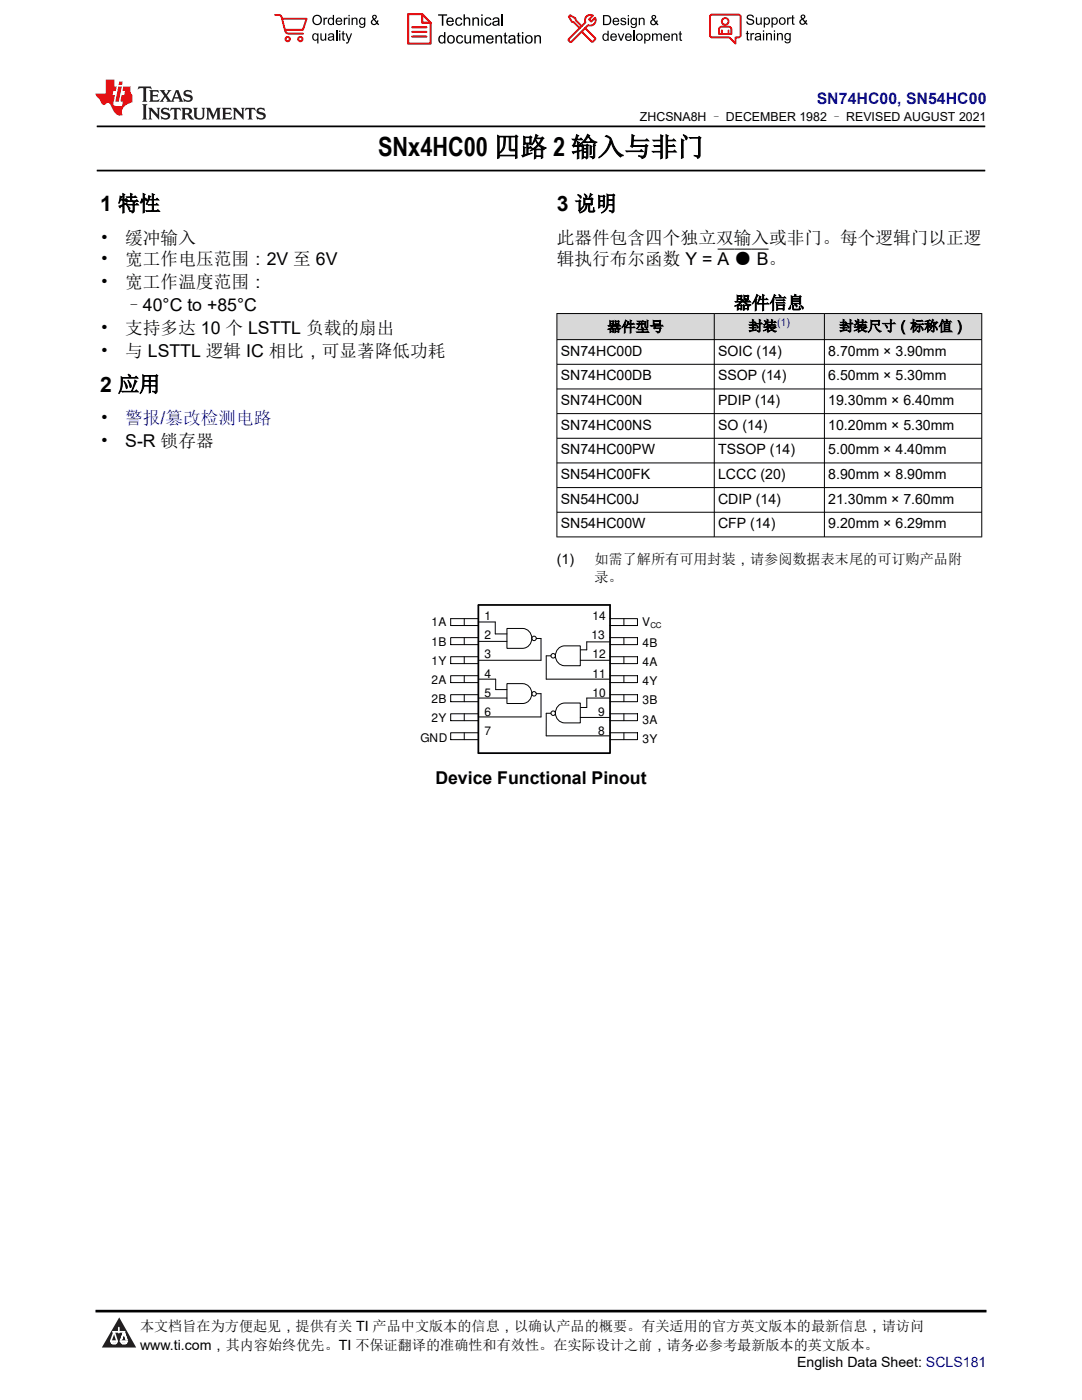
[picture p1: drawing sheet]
<svg xmlns="http://www.w3.org/2000/svg" width="216mm" height="279mm" viewBox="0 0 216 279" stroke-linecap="round" stroke-linejoin="round" font-family="sans-serif">
<defs><g id="words">
<text font-size="5.3" x="75.4" y="31.2">SNx4HC00 四路 2 输入与非门</text>
<g font-size="4.2">
<text x="20" y="42.1">1 特性</text>
<text x="111.1" y="42.1">3 说明</text>
<text x="20" y="78.2">2 应用</text>
</g>
<g font-size="3.5">
<text x="20" y="48.6">•</text>
<text x="20" y="52.8">•</text>
<text x="25" y="48.6">缓冲输入</text>
<text x="25" y="52.8">宽工作电压范围：2V 至 6V</text>
<text x="111.1" y="48.6">此器件包含四个独立双输入或非门。每个逻辑门以正逻</text>
<text x="111.1" y="52.8">辑执行布尔函数 Y = A ● B。</text>
<text x="20" y="57.4">•</text>
<text x="25" y="57.4">宽工作温度范围：</text>
<text x="25" y="62">–40°C to +85°C</text>
<text x="146.5" y="61.7">器件信息</text>
<text x="20" y="66.6">•</text>
<text x="20" y="71.2">•</text>
<text x="25" y="66.6">支持多达 10 个 LSTTL 负载的扇出</text>
<text x="25" y="71.2">与 LSTTL 逻辑 IC 相比，可显著降低功耗</text>
<text x="20" y="84.7">•</text>
<text x="20" y="89.3">•</text>
<text x="25" y="89.3">S-R 锁存器</text>
<text x="86.9" y="156.5">Device Functional Pinout</text>
</g>
<text font-size="3.5" fill="#00f" x="25" y="84.7">警报/篡改检测电路</text>
<text font-size="3.2" fill="#00f" x="163" y="20.8">SN74HC00, SN54HC00</text>
<g font-size="2.8">
<text x="111.9" y="71">SN74HC00D</text>
<text x="121.2" y="66.2">器件型号</text>
<text x="143.3" y="71">SOIC (14)</text>
<text x="149.4" y="66.1">封装</text>
<text x="165.3" y="71">8.70mm × 3.90mm</text>
<text x="167.5" y="66.1">封装尺寸（标称值）</text>
<text x="111.9" y="75.9">SN74HC00DB</text>
<text x="143.3" y="75.9">SSOP (14)</text>
<text x="165.3" y="75.9">6.50mm × 5.30mm</text>
<text x="111.9" y="80.8">SN74HC00N</text>
<text x="143.3" y="80.8">PDIP (14)</text>
<text x="165.3" y="80.8">19.30mm × 6.40mm</text>
<text x="111.9" y="85.7">SN74HC00NS</text>
<text x="143.3" y="85.7">SO (14)</text>
<text x="165.3" y="85.7">10.20mm × 5.30mm</text>
<text x="111.9" y="90.7">SN74HC00PW</text>
<text x="111.9" y="95.6">SN54HC00FK</text>
<text x="143.3" y="90.7">TSSOP (14)</text>
<text x="143.3" y="95.6">LCCC (20)</text>
<text x="165.3" y="90.7">5.00mm × 4.40mm</text>
<text x="165.3" y="95.6">8.90mm × 8.90mm</text>
<text x="111.9" y="100.5">SN54HC00J</text>
<text x="143.3" y="100.5">CDIP (14)</text>
<text x="165.3" y="100.5">21.30mm × 7.60mm</text>
<text x="111.9" y="105.4">SN54HC00W</text>
<text x="143.3" y="105.4">CFP (14)</text>
<text x="165.3" y="105.4">9.20mm × 6.29mm</text>
<text x="111.1" y="112.5">(1)</text>
<text x="118.6" y="112.5">如需了解所有可用封装，请参阅数据表末尾的可订购产品附</text>
<text x="118.6" y="116.2">录。</text>
<text x="27.9" y="265.7">本文档旨在为方便起见，提供有关 TI 产品中文版本的信息，以确认产品的概要。有关适用的官方英文版本的最新信息，请访问</text>
<text x="27.9" y="269.4">www.ti.com，其内容始终优先。TI 不保证翻译的准确性和有效性。在实际设计之前，请务必参考最新版本的英文版本。</text>
<text x="159" y="272.8">English Data Sheet: SCLS181</text>
</g>
<text font-size="2.5" x="127.7" y="24.2">ZHCSNA8H – DECEMBER 1982 – REVISED AUGUST 2021</text>
<g font-size="2.4">
<text x="86.1" y="125">1A</text>
<text x="96.7" y="123.7">1</text>
<text x="118.2" y="123.7">14</text>
<text x="128.2" y="125">V</text>
<text x="86.1" y="128.8">1B</text>
<text x="96.7" y="127.6">2</text>
<text x="96.7" y="131.4">3</text>
<text x="118" y="127.6">13</text>
<text x="118.2" y="131.4">12</text>
<text x="128.2" y="129.1">4B</text>
<text x="86.1" y="132.7">1Y</text>
<text x="86.1" y="136.5">2A</text>
<text x="96.7" y="135.2">4</text>
<text x="118.2" y="135.2">11</text>
<text x="128.2" y="132.9">4A</text>
<text x="128.2" y="136.8">4Y</text>
<text x="86.1" y="140.3">2B</text>
<text x="96.7" y="139.1">5</text>
<text x="96.7" y="142.9">6</text>
<text x="118.2" y="139.1">10</text>
<text x="119.3" y="142.9">9</text>
<text x="128.2" y="140.6">3B</text>
<text x="83.9" y="148">GND</text>
<text x="86.1" y="144.2">2Y</text>
<text x="96.7" y="146.8">7</text>
<text x="119.3" y="146.8">8</text>
<text x="128.2" y="144.4">3A</text>
<text x="128.2" y="148.3">3Y</text>
</g>
<text font-size="2.1" fill="#00f" x="155" y="65.1">(1)</text>
<text font-size="1.6" x="129.8" y="125.3">CC</text>
</g></defs>
<path d="M19.3 25.2h177.3M19.3 34h177.3" fill="none" stroke="#000" stroke-width=".35"/>
<path d="M143.2 49.7h10.2" fill="none" stroke="#000" stroke-width=".2"/>
<g fill="#d8d8d8">
<path d="M111.1 62.6h84.8v5.2h-84.8z" fill-rule="evenodd"/>
<path d="M111.2 62.6h31.3v5.1h-31.3z" fill-rule="evenodd"/>
<path d="M142.6 62.6h21.8v5.1h-21.8z" fill-rule="evenodd"/>
<path d="M164.6 62.6h31.2v5.1h-31.2z" fill-rule="evenodd"/>
</g>
<g fill="none" stroke="#000" stroke-width=".2">
<path d="M111.1 62.6h84.9M111.1 67.8h84.9M111.1 72.7h84.9M111.1 77.6h84.9M111.1 62.5v44.7M142.5 62.5v44.7M164.5 62.5v44.7M195.9 62.5v44.7M111.1 82.5h84.9M111.1 87.5h84.9M111.1 92.4h84.9M111.1 97.3h84.9"/>
<path d="M111.1 102.2h84.9M111.1 107.2h84.9M92.6 123.5v1.3M92.6 127.3v1.4M92.6 131.1v1.3M92.6 134.9v1.3M92.6 138.6v1.4M95.5 138.6h-5.6v1.4h5.6M95.5 134.9h-5.6v1.3h5.6M95.5 131.1h-5.6v1.3h5.6M95.5 127.3h-5.6v1.4h5.6M95.5 123.5h-5.6v1.3h5.6"/>
<path d="M95.5 124.1h3.3v2.4h2.4M95.5 135.5h3.4v2.1h2.3M95.5 128h5.7M95.5 139.3h5.7M101.2 125.4h3.1a1.99 1.99 0 0 1 1.8 2 1.99 1.99 0 0 1-1.8 2h-3.1zM101.2 136.4h3.1a1.99 1.99 0 0 1 1.8 2 1.99 1.99 0 0 1-1.8 2h-3.1zM107 127.4h1v4.4h-12.5M107 138.4h1v4.7h-12.5M109.9 130.9h-.9v4.6h12.7M111.3 129.5l.8-.5 .5-.1h3.2v4h-3.1a2 2 0 0 1-1.7-1.3 2 2 0 0 1 .3-2.1zM115.8 131.8h5.9M121.7 138.6h5.5v1.4h-5.5"/>
<path d="M121.7 134.9h5.5v1.3h-5.5M121.7 131.1h5.5v1.3h-5.5M121.7 127.3h5.5v1.4h-5.5M121.7 123.5h5.5v1.3h-5.5M121.7 128.1h-4.6v1.6h-1.2M121.7 139.3h-4.6v1.9h-1.2M124.5 123.5v1.3M124.5 127.3v1.4M124.5 131.1v1.3M124.5 134.9v1.3M124.5 138.6v1.4M92.6 142.5v1.3"/>
<path d="M92.6 146.2v1.4M95.5 146.2h-5.6v1.4h5.6M95.5 142.5h-5.6v1.3h5.6M109.9 142.3h-.9v4.6h12.7M111.3 140.9l.8-.5 .5-.1h3.2v4h-3.1a2 2 0 0 1-1.7-1.3 2 2 0 0 1 .3-2.1zM115.8 143.2h5.9M121.7 146.2h5.5v1.4h-5.5M121.7 142.5h5.5v1.3h-5.5M124.5 142.5v1.3M124.5 146.2v1.4"/>
<circle cx="106.6" cy="138.5" r=".45"/>
<circle cx="106.6" cy="127.4" r=".45"/>
<circle cx="110.4" cy="130.9" r=".45"/>
<circle cx="110.4" cy="142.3" r=".45"/>
</g>
<path d="M95.5 120.8v29.5M95.5 120.7h26.2v29.6h-26.2" fill="none" stroke="#000" stroke-width=".35"/>
<path d="M0 0h215.9v23.8h-215.9z" fill-rule="evenodd" fill="#fff"/>
<path d="M27.7 17.3l-.2 .6 .5-.3h.6v.1v2.2l-.2 .4h1l-.2-.4v-2.2v-.1h.5l.5 .3-.1-.6zM29.8 18l.2 .4v1.5l-.2 .4h1.9l.1-.6a1.08 1.08 0 0 1-1.3 .2v-.7h.6l.4 .2v-.6l-.4 .2h-.6v-.6l.2-.1a1 1 0 0 1 1 .2l-.1-.5zM31.8 18l1 1.1-1 1.2h.9l-.2-.2 .4-.7 .5 .7-.2 .2h1.6l-.2-.2 .1-.4h1l.1 .4-.1 .2h.9l-.2-.3-.8-2h-.5l-1 2.2-.8-1.1 .9-1.1h-.8l.2 .2-.5 .6-.3-.6 .1-.2zM35.2 18.4l.4 1h-.8zM36.8 18.1a.65 .65 0 0 0-.2 .7 .65 .65 0 0 0 .6 .5l.7 .1 .1 .3a.79 .79 0 0 1-.7 .4 .79 .79 0 0 1-.7-.5l.1 .7 .2-.1a.93 .93 0 0 0 1.1 .1 .93 .93 0 0 0 .4-1 1.46 1.46 0 0 0-1.2-.6l-.1-.3a1.09 1.09 0 0 1 1.2 .2l-.2-.6-.1 .1-.6-.2zM28.4 20.8l.2 .4v2.3l-.2 .3h1l-.2-.3v-2.3l.2-.4zM29.6 21.5l.2 .4v1.6l-.2 .3h.8l-.3-.3v-1.4l1.7 1.8v-2l.2-.4h-.8l.2 .2 .1 1.1-1.2-1.3zM32.3 21.7a.65 .65 0 0 0-.2 .7 .65 .65 0 0 0 .7 .4l.6 .2 .1 .2a.79 .79 0 0 1-.7 .4 .79 .79 0 0 1-.7-.5l.1 .7 .2-.1a.93 .93 0 0 0 1.1 .1 .93 .93 0 0 0 .4-.9 1.46 1.46 0 0 0-1.2-.6l-.1-.4a1.09 1.09 0 0 1 1.2 .2l-.2-.6-.1 .1-.6-.1zM34.1 21.5l-.1 .7a.63 .63 0 0 1 .7-.4l.1 1.7-.3 .3h1l-.2-.3v-1.7a.66 .66 0 0 1 .8 .4l-.1-.7zM36.2 21.5l.2 .4v1.6l-.2 .3h.9l-.2-.2v-.7h.5l.1 .2a.79 .79 0 0 0 1.2 .6l-1-.9a.61 .61 0 0 0 .6-.6 .61 .61 0 0 0-.5-.6zM36.9 21.8h.2a.47 .47 0 0 1 .5 .1 .47 .47 0 0 1 .1 .5l-.2 .2h-.6zM38.5 21.5l.2 .2a2.27 2.27 0 0 0 .4 2 1.04 1.04 0 0 0 1.7-.7v-1.3l.2-.2h-.8l.2 .4v1.1a.6 .6 0 0 1-.6 .6 .6 .6 0 0 1-.6-.6v-1.1l.3-.4zM41.1 21.5l.2 .4v1.6l-.2 .3h.7l-.2-.3v-1.5l.9 1.9 .8-1.9v1.5l-.2 .3h1l-.3-.3v-1.6l.3-.4h-.8l-.7 1.5-.7-1.5zM44.3 21.5l.2 .4v1.6l-.2 .3h1.9l.1-.5a1.09 1.09 0 0 1-1.3 .1v-.6h.6l.4 .1v-.6l-.4 .2h-.6v-.6l.2-.1a1.01 1.01 0 0 1 1 .3l-.1-.6zM46.4 21.5l.3 .4v1.6l-.3 .3h.8l-.2-.3v-1.4l1.6 1.8v-2l.2-.4h-.7l.2 .2v1.1l-1.2-1.3zM49 21.5l-.1 .7a.63 .63 0 0 1 .8-.4v1.7l-.3 .3h1l-.2-.3v-1.7a.66 .66 0 0 1 .8 .4l-.1-.7zM51.4 21.7a.65 .65 0 0 0-.2 .7 .65 .65 0 0 0 .6 .4l.6 .2 .2 .2a.79 .79 0 0 1-.8 .4 .79 .79 0 0 1-.6-.5l.1 .7 .2-.1a.93 .93 0 0 0 1 .1 .93 .93 0 0 0 .5-.9 1.46 1.46 0 0 0-1.3-.6l-.1-.4a1.09 1.09 0 0 1 1.3 .2l-.2-.6-.2 .1-.5-.1z" fill="#231f20"/>
<path d="M21.1 15.9v2.8h-2.1l.1 .3 .9 1a.95 .95 0 0 0 .9 .9 .59 .59 0 0 1 .6-.4 .59 .59 0 0 1 .5 .4l.4 .8a1.59 1.59 0 0 0 2.1 1.3 1.61 1.61 0 0 1 1-2.2l1-.4-.1-1.5a1.59 1.59 0 0 1-.4-1.6h-1.4l-.2 .9h.5l-.1 .8h-.5l-.2 1v.2l.4 .1-.2 .9h-.6a.73 .73 0 0 1-1.1-.7l.3-1.5h-.5l.2-.8h.5l.2-.9h-.5v-1.4zM23.6 17.3l-.6 3h.7l.6-3zM23.8 16.3l-.1 .7h.7l.1-.7z" fill="#ed1c24"/>
<g fill="#000">
<path d="M62.3 4a1 1 0 0 1 2 0 1 1 0 0 1-2 0zM62.8 3.4a.78 .78 0 0 0-.1 1.1 .78 .78 0 0 0 1.1 .1 .78 .78 0 0 0 .1-1.1 .78 .78 0 0 0-1.1-.1z" fill-rule="evenodd"/>
<path d="M62.5 6.8l.4-.2 .4 .3v-.2h.2v2h-.2v-.7a.68 .68 0 0 1-.9-.1 .68 .68 0 0 1 0-.9zM62.6 7a.51 .51 0 0 0-.1 .6 .51 .51 0 0 0 .7 .2 .51 .51 0 0 0 .1-.7 .51 .51 0 0 0-.7-.1z" fill-rule="evenodd"/>
<path d="M64.5 3.5h.3v.3l.1-.3h.3l.1 .1-.1 .2a.32 .32 0 0 0-.3 0 .32 .32 0 0 0-.1 .4v.8h-.3z" fill-rule="evenodd"/>
<path d="M63.9 6.7h.3v.8a.36 .36 0 0 0 .3 .4 .36 .36 0 0 0 .4-.5v-.7h.2v1.4h-.2v-.2a.51 .51 0 0 1-.6 .2 .51 .51 0 0 1-.4-.5z" fill-rule="evenodd"/>
<path d="M65.6 3.7l.4-.2 .4 .2v-.7h.3v2h-.3v-.2a.7 .7 0 0 1-1-.1 .7 .7 0 0 1 .2-1zM65.8 3.8a.51 .51 0 0 0-.1 .7 .51 .51 0 0 0 .6 .2 .51 .51 0 0 0 .1-.7 .51 .51 0 0 0-.6-.2z" fill-rule="evenodd"/>
<path d="M65.6 6.8a.66 .66 0 0 1 .8-.1 .66 .66 0 0 1 .3 .8v.6h-.2l-.1-.2a.52 .52 0 0 1-.7 .2 .52 .52 0 0 1-.2-.6l.3-.2a.42 .42 0 0 0 .6-.3l-.3-.2-.3 .1-.1 .2h-.3zM65.7 7.6a.35 .35 0 0 0 .3 .4 .35 .35 0 0 0 .4-.4v-.2z" fill-rule="evenodd"/>
<path d="M67.7 6.1h.2v.3h-.2zM67.7 6.7h.2v1.4h-.2z" fill-rule="evenodd"/>
<path d="M67.1 3.7a.68 .68 0 0 1 .9-.1 .68 .68 0 0 1 .3 .7h-1.1a.42 .42 0 0 0 .3 .5 .42 .42 0 0 0 .5-.3h.3a.73 .73 0 0 1-1.1 .4 .73 .73 0 0 1-.1-1.2zM67.4 3.8l-.2 .3h.8l-.2-.4z" fill-rule="evenodd"/>
<path d="M68.6 3.5h.2v.3l.2-.3h.3l.1 .1-.1 .2a.32 .32 0 0 0-.4 0 .32 .32 0 0 0-.1 .4v.8h-.2z" fill-rule="evenodd"/>
<path d="M68.3 6.3l.3-.1v.5h.2v.1h-.2v.9l.3 .4a.36 .36 0 0 1-.4 0 .36 .36 0 0 1-.2-.4v-.9h-.1v-.1h.1z" fill-rule="evenodd"/>
<path d="M68.9 6.7h.3l.4 1.1 .4-1.1h.3l-.6 1.4a.51 .51 0 0 1-.6 .6l-.1-.3h.3l.2-.3z" fill-rule="evenodd"/>
<path d="M69.5 3h.3v.3h-.3zM69.5 3.5h.3v1.5h-.3z" fill-rule="evenodd"/>
<path d="M70.2 3.5h.2v.2a.52 .52 0 0 1 .6-.2 .52 .52 0 0 1 .3 .6v.9h-.2v-.9a.34 .34 0 0 0-.3-.4 .34 .34 0 0 0-.4 .3v1h-.2z" fill-rule="evenodd"/>
<path d="M71.8 3.7l.4-.2 .5 .2v-.2h.2v1.3a.64 .64 0 0 1-.5 .8 .64 .64 0 0 1-.7-.5h.2a.41 .41 0 0 0 .5 .2 .41 .41 0 0 0 .2-.5 .69 .69 0 0 1-.9-.1 .69 .69 0 0 1 .1-1zM72 3.8a.5 .5 0 0 0-.1 .7 .5 .5 0 0 0 .7 .1 .5 .5 0 0 0 .1-.6 .5 .5 0 0 0-.7-.2z" fill-rule="evenodd"/>
<path d="M74.4 3.1a.47 .47 0 0 1 .7 .1 .47 .47 0 0 1-.3 .7l.4 .4 .1-.3 .2 .1-.1 .4 .3 .3-.2 .2-.3-.3a.63 .63 0 0 1-1 .1 .63 .63 0 0 1 .3-1l-.3-.4zM74.5 3.4a.27 .27 0 0 0 .5 0 .27 .27 0 0 0-.5 0zM74.4 4.1a.4 .4 0 0 0 0 .6 .4 .4 0 0 0 .6-.1l-.4-.6z" fill-rule="evenodd"/>
<path d="M87.4 2.9h1.8v.2h-.7v2h-.3v-2h-.8z" fill-rule="evenodd"/>
<path d="M87.6 7.2l.5-.2 .5 .2v-.8h.3v2.3h-.3v-.2a.76 .76 0 0 1-1-.1 .76 .76 0 0 1-.1-1zM87.9 7.4a.58 .58 0 0 0-.2 .7 .58 .58 0 0 0 .8 .2 .58 .58 0 0 0 .1-.7 .58 .58 0 0 0-.7-.2z" fill-rule="evenodd"/>
<path d="M89.5 7.2a.81 .81 0 0 1 1.1 .1 .81 .81 0 0 1-.2 1.2 .81 .81 0 0 1-1.1-.2l-.1-.7zM89.6 7.4a.57 .57 0 0 0 0 .8 .57 .57 0 0 0 .8 0 .57 .57 0 0 0 0-.7 .57 .57 0 0 0-.8-.1z" fill-rule="evenodd"/>
<path d="M89.3 3.7a.77 .77 0 0 1 .9-.2 .77 .77 0 0 1 .4 .9h-1.3a.48 .48 0 0 0 .4 .5 .48 .48 0 0 0 .6-.3h.3a.83 .83 0 0 1-1.3 .4 .83 .83 0 0 1 0-1.3zM89.5 3.8l-.2 .4h1l-.3-.5z" fill-rule="evenodd"/>
<path d="M91 3.7a.7 .7 0 0 1 1.2 .3h-.2a.45 .45 0 0 0-.6-.3 .45 .45 0 0 0-.3 .6 .45 .45 0 0 0 .3 .6 .45 .45 0 0 0 .6-.4l.3 .1a.76 .76 0 0 1-1.1 .5 .76 .76 0 0 1-.3-1.1z" fill-rule="evenodd"/>
<path d="M91.2 7.2a.7 .7 0 0 1 1.2 .3l-.3 .1a.45 .45 0 0 0-.5-.4 .45 .45 0 0 0-.3 .7 .45 .45 0 0 0 .3 .6 .45 .45 0 0 0 .6-.4h.2a.76 .76 0 0 1-1 .5 .76 .76 0 0 1-.4-1.1z" fill-rule="evenodd"/>
<path d="M92.5 2.9h.3v.8a.59 .59 0 0 1 .7-.2 .59 .59 0 0 1 .3 .6v1h-.2v-1a.4 .4 0 0 0-.5-.4 .4 .4 0 0 0-.3 .5v.9h-.3z" fill-rule="evenodd"/>
<path d="M92.7 7h.2v.9a.41 .41 0 0 0 .5 .6 .41 .41 0 0 0 .3-.6v-.9h.3v1.7h-.3v-.3a.58 .58 0 0 1-.7 .3 .58 .58 0 0 1-.3-.7z" fill-rule="evenodd"/>
<path d="M94.3 3.5h.2v.2a.59 .59 0 0 1 .7-.2 .59 .59 0 0 1 .4 .6v1h-.3v-1a.41 .41 0 0 0-.4-.4 .41 .41 0 0 0-.4 .5v.9h-.2z" fill-rule="evenodd"/>
<path d="M94.4 7h.3v.3a.56 .56 0 0 1 1 0 .54 .54 0 0 1 .6-.3 .54 .54 0 0 1 .4 .5v1.2h-.3v-1.1a.34 .34 0 0 0-.3-.4 .34 .34 0 0 0-.4 .3v1.2h-.3v-1.1a.38 .38 0 0 0-.5-.3 .38 .38 0 0 0-.2 .5v.9h-.3z" fill-rule="evenodd"/>
<path d="M96 2.9h.3v.3h-.3zM96 3.5h.3v1.6h-.3z" fill-rule="evenodd"/>
<path d="M96.8 3.7a.7 .7 0 0 1 1.3 .3h-.3a.45 .45 0 0 0-.6-.3 .45 .45 0 0 0-.3 .6 .45 .45 0 0 0 .3 .6 .45 .45 0 0 0 .6-.4l.3 .1a.76 .76 0 0 1-1.1 .5 .76 .76 0 0 1-.3-1.1z" fill-rule="evenodd"/>
<path d="M97.2 7.2a.77 .77 0 0 1 .9-.1 .77 .77 0 0 1 .4 .8h-1.2a.48 .48 0 0 0 .3 .6 .48 .48 0 0 0 .6-.4l.3 .1a.83 .83 0 0 1-1.3 .3 .83 .83 0 0 1 0-1.3zM97.4 7.4l-.1 .3h.9l-.2-.4z" fill-rule="evenodd"/>
<path d="M98.8 7h.3v.3a.59 .59 0 0 1 .7-.3 .59 .59 0 0 1 .4 .7v1h-.3v-1a.41 .41 0 0 0-.5-.5 .41 .41 0 0 0-.3 .6v.9h-.3z" fill-rule="evenodd"/>
<path d="M98.4 3.7a.74 .74 0 0 1 1-.2 .74 .74 0 0 1 .3 .9v.7h-.3v-.2a.59 .59 0 0 1-.8 .3 .59 .59 0 0 1-.3-.8l1.1-.3a.42 .42 0 0 0-.4-.4 .42 .42 0 0 0-.5 .3h-.2zM98.6 4.5a.36 .36 0 0 0 .2 .5 .36 .36 0 0 0 .5-.2l.1-.5z" fill-rule="evenodd"/>
<path d="M100.7 6.6l.2-.1v.5h.3v.2h-.3v1l.1 .2h.2l.1 .3a.41 .41 0 0 1-.5-.1 .41 .41 0 0 1-.1-.4v-1h-.2v-.2h.2z" fill-rule="evenodd"/>
<path d="M101.6 7.2a.74 .74 0 0 1 .9-.2 .74 .74 0 0 1 .3 1l.1 .7h-.3v-.2a.59 .59 0 0 1-.8 .2 .59 .59 0 0 1-.3-.8l1-.3a.42 .42 0 0 0-.3-.4 .42 .42 0 0 0-.5 .3h-.3zM101.8 8.1a.36 .36 0 0 0 .1 .5 .36 .36 0 0 0 .5-.3l.2-.4z" fill-rule="evenodd"/>
<path d="M103.3 6.6l.3-.1v.5h.3v.2h-.3v1l.1 .2h.2v.3a.41 .41 0 0 1-.5-.1 .41 .41 0 0 1-.1-.4v-1h-.2v-.2h.2z" fill-rule="evenodd"/>
<path d="M104.1 6.4h.3v.3h-.3zM104.1 7h.3v1.7h-.3z" fill-rule="evenodd"/>
<path d="M105 7.2a.81 .81 0 0 1 1.1 .1 .81 .81 0 0 1-.1 1.2 .81 .81 0 0 1-1.2-.2v-.7zM105.2 7.4a.57 .57 0 0 0-.1 .8 .57 .57 0 0 0 .8 0 .57 .57 0 0 0 0-.7 .57 .57 0 0 0-.7-.1z" fill-rule="evenodd"/>
<path d="M106.6 7h.3v.3a.59 .59 0 0 1 .7-.3 .59 .59 0 0 1 .4 .7v1h-.3v-1a.41 .41 0 0 0-.5-.5 .41 .41 0 0 0-.3 .6v.9h-.3z" fill-rule="evenodd"/>
<path d="M120.3 3h.7a1 1 0 0 1 1 1 1 1 0 0 1-1 1h-.7zM120.6 3.2v1.6h.4a.77 .77 0 0 0 .7-.8 .77 .77 0 0 0-.7-.8z" fill-rule="evenodd"/>
<path d="M120.4 6.9l.4-.2 .4 .2v-.8h.3v2h-.3v-.1a.7 .7 0 0 1-.9-.2 .7 .7 0 0 1 .1-.9zM120.6 7a.51 .51 0 0 0-.1 .7 .51 .51 0 0 0 .6 .1 .51 .51 0 0 0 .1-.6 .51 .51 0 0 0-.6-.2z" fill-rule="evenodd"/>
<path d="M122 6.9a.68 .68 0 0 1 .8-.2 .68 .68 0 0 1 .3 .8h-1.1a.42 .42 0 0 0 .3 .5 .42 .42 0 0 0 .5-.3h.3a.73 .73 0 0 1-1.1 .3 .73 .73 0 0 1 0-1.1zM122.2 7l-.2 .3h.8l-.2-.4z" fill-rule="evenodd"/>
<path d="M122.4 3.7a.68 .68 0 0 1 .8-.1 .68 .68 0 0 1 .4 .8h-1.1a.42 .42 0 0 0 .3 .4 .42 .42 0 0 0 .5-.3l.3 .1a.73 .73 0 0 1-1.2 .3 .73 .73 0 0 1 0-1.2zM122.6 3.8l-.1 .3h.8l-.2-.3z" fill-rule="evenodd"/>
<path d="M123.9 3.7l.1-.1a.62 .62 0 0 1 .9 .3l-.2 .1a.29 .29 0 0 0-.3-.3 .29 .29 0 0 0-.3 .3l.1 .1a.58 .58 0 0 1 .6 .1 .58 .58 0 0 1 .1 .6 .67 .67 0 0 1-1.1-.2l.2-.1a.33 .33 0 0 0 .4 .4 .33 .33 0 0 0 .3-.4 .71 .71 0 0 1-.9-.6z" fill-rule="evenodd"/>
<path d="M123.3 6.7h.2l.4 1.2 .4-1.2h.3l-.6 1.4h-.2z" fill-rule="evenodd"/>
<path d="M125.3 3h.2v.3h-.2zM125.3 3.6h.2v1.4h-.2z" fill-rule="evenodd"/>
<path d="M124.9 6.9a.68 .68 0 0 1 .8-.2 .68 .68 0 0 1 .4 .8h-1.1a.42 .42 0 0 0 .3 .5 .42 .42 0 0 0 .5-.3h.3a.73 .73 0 0 1-1.2 .3 .73 .73 0 0 1 0-1.1zM125.1 7l-.1 .3h.8l-.2-.4z" fill-rule="evenodd"/>
<path d="M126 3.7l.4-.2 .4 .2v-.1h.3v1.2a.64 .64 0 0 1-.5 .8 .64 .64 0 0 1-.8-.5l.3 .1a.41 .41 0 0 0 .5 .2 .41 .41 0 0 0 .2-.6 .69 .69 0 0 1-.9-.1 .69 .69 0 0 1 .1-1zM126.2 3.9a.5 .5 0 0 0-.1 .6 .5 .5 0 0 0 .6 .2 .5 .5 0 0 0 .2-.7 .5 .5 0 0 0-.7-.1z" fill-rule="evenodd"/>
<path d="M126.9 7.4a.73 .73 0 0 1 1.4 0 .73 .73 0 0 1-1.4 0zM127.3 7a.5 .5 0 0 0-.1 .7 .5 .5 0 0 0 .7 0 .5 .5 0 0 0 0-.6 .5 .5 0 0 0-.6-.1z" fill-rule="evenodd"/>
<path d="M127.5 3.6h.2v.2a.52 .52 0 0 1 .6-.3 .52 .52 0 0 1 .3 .6v.9h-.2v-.9a.34 .34 0 0 0-.3-.4 .34 .34 0 0 0-.4 .3v1h-.2z" fill-rule="evenodd"/>
<path d="M128.5 6.7h.3v.2a.67 .67 0 0 1 .9 0 .67 .67 0 0 1 0 .9 .55 .55 0 0 1-.9 .2v.7h-.3zM128.9 7a.5 .5 0 0 0-.1 .7 .5 .5 0 0 0 .6 .1 .5 .5 0 0 0 .2-.6 .5 .5 0 0 0-.7-.2z" fill-rule="evenodd"/>
<path d="M130.1 6.7h.2v.2a.49 .49 0 0 1 .9 0l.4-.2a.42 .42 0 0 1 .5 .4v1h-.3v-.9a.3 .3 0 0 0-.2-.3 .3 .3 0 0 0-.4 .2v1h-.2v-.9a.33 .33 0 0 0-.5-.3 .33 .33 0 0 0-.2 .5v.7h-.2z" fill-rule="evenodd"/>
<path d="M130.1 3.1a.47 .47 0 0 1 .8 .1 .47 .47 0 0 1-.3 .7l.3 .4 .1-.2h.3l-.2 .5 .3 .3-.2 .2-.3-.3a.63 .63 0 0 1-1 .1 .63 .63 0 0 1 .3-1l-.2-.5zM130.2 3.5a.27 .27 0 0 0 .5 0 .27 .27 0 0 0-.5 0zM130.2 4.1a.4 .4 0 0 0 0 .7 .4 .4 0 0 0 .6-.2l-.5-.6z" fill-rule="evenodd"/>
<path d="M132.5 6.9a.68 .68 0 0 1 .9-.2 .68 .68 0 0 1 .3 .8h-1.1a.42 .42 0 0 0 .3 .5 .42 .42 0 0 0 .5-.3h.3a.73 .73 0 0 1-1.1 .3 .73 .73 0 0 1-.1-1.1zM132.7 7l-.1 .3h.8l-.2-.4z" fill-rule="evenodd"/>
<path d="M134 6.7h.2v.2a.52 .52 0 0 1 .6-.2 .52 .52 0 0 1 .4 .6v.8h-.3v-.8a.34 .34 0 0 0-.2-.4 .34 .34 0 0 0-.4 .2l-.1 1h-.2z" fill-rule="evenodd"/>
<path d="M135.6 6.3l.2-.1v.5h.3v.2h-.3v.8l.3 .4a.36 .36 0 0 1-.4 0 .36 .36 0 0 1-.1-.4v-.8h-.2v-.2h.2z" fill-rule="evenodd"/>
<path d="M149.2 3a.8 .8 0 0 1 1.2 .5h-.2a.44 .44 0 0 0-.5-.4 .44 .44 0 0 0-.4 .5l.2 .1a.9 .9 0 0 1 1 .8 .84 .84 0 0 1-.9 .5 .84 .84 0 0 1-.7-.7h.3a.52 .52 0 0 0 .5 .5 .52 .52 0 0 0 .5-.6l-.2-.1a.85 .85 0 0 1-1-.8z" fill-rule="evenodd"/>
<path d="M149 6.3l.3-.2v.5h.2v.2h-.2v.9l.2 .4a.36 .36 0 0 1-.4-.1 .36 .36 0 0 1-.1-.4v-.8h-.2v-.2h.2z" fill-rule="evenodd"/>
<path d="M149.7 6.6h.3v.2l.1-.2h.3l.1 .1-.1 .2a.32 .32 0 0 0-.3 0 .32 .32 0 0 0-.1 .4v.8h-.3z" fill-rule="evenodd"/>
<path d="M150.7 6.8a.66 .66 0 0 1 .9-.2 .66 .66 0 0 1 .3 .9v.6h-.2l-.1-.2a.52 .52 0 0 1-.7 .2 .52 .52 0 0 1-.2-.7l.2-.1a.42 .42 0 0 0 .7-.3l-.3-.2h-.3l-.1 .3-.3-.1zM150.9 7.5a.35 .35 0 0 0 .3 .5 .35 .35 0 0 0 .4-.4v-.3z" fill-rule="evenodd"/>
<path d="M150.8 3.5h.3v.8a.36 .36 0 0 0 .3 .5 .36 .36 0 0 0 .4-.5v-.8h.2v1.4h-.2v-.2a.51 .51 0 0 1-.6 .3 .51 .51 0 0 1-.4-.6z" fill-rule="evenodd"/>
<path d="M152.2 6.1h.3v.2h-.3zM152.2 6.6h.3v1.5h-.3z" fill-rule="evenodd"/>
<path d="M152.4 3.5h.2v.2a.67 .67 0 0 1 .9 0 .67 .67 0 0 1 .1 .9 .55 .55 0 0 1-1 .2v.7h-.2zM152.7 3.8a.5 .5 0 0 0-.1 .7 .5 .5 0 0 0 .7 .1 .5 .5 0 0 0 .1-.6 .5 .5 0 0 0-.7-.2z" fill-rule="evenodd"/>
<path d="M152.9 6.6h.2v.2a.52 .52 0 0 1 .6-.2 .52 .52 0 0 1 .3 .6v.9h-.2v-.9a.34 .34 0 0 0-.3-.4 .34 .34 0 0 0-.4 .2v1.1h-.2z" fill-rule="evenodd"/>
<path d="M153.9 3.5h.3v.2a.67 .67 0 0 1 .9 0 .67 .67 0 0 1 0 .9 .55 .55 0 0 1-.9 .2v.7h-.3zM154.3 3.8a.5 .5 0 0 0-.1 .7 .5 .5 0 0 0 .6 .1 .5 .5 0 0 0 .2-.6 .5 .5 0 0 0-.7-.2z" fill-rule="evenodd"/>
<path d="M154.4 6.1h.3v.2h-.3zM154.4 6.6h.3v1.5h-.3z" fill-rule="evenodd"/>
<path d="M155 6.6h.3v.2a.52 .52 0 0 1 .6-.2 .52 .52 0 0 1 .3 .6v.9h-.2v-.9a.34 .34 0 0 0-.3-.4 .34 .34 0 0 0-.4 .2v1.1h-.3z" fill-rule="evenodd"/>
<path d="M155.4 4.2a.75 .75 0 0 1 1.5 0 .75 .75 0 0 1-1.5 0zM155.8 3.8a.5 .5 0 0 0-.1 .7 .5 .5 0 0 0 .8 0 .5 .5 0 0 0 0-.7 .5 .5 0 0 0-.7 0z" fill-rule="evenodd"/>
<path d="M156.7 6.8l.4-.2 .5 .2v-.2h.2v1.3a.64 .64 0 0 1-.5 .7 .64 .64 0 0 1-.8-.4h.3a.41 .41 0 0 0 .5 .2 .41 .41 0 0 0 .2-.5 .69 .69 0 0 1-.9-.1 .69 .69 0 0 1 .1-1zM156.9 6.9a.5 .5 0 0 0-.1 .7 .5 .5 0 0 0 .6 .1 .5 .5 0 0 0 .2-.7 .5 .5 0 0 0-.7-.1z" fill-rule="evenodd"/>
<path d="M157.1 3.5h.2v.2l.1-.2h.3h.2l-.1 .3a.32 .32 0 0 0-.4 0 .32 .32 0 0 0-.1 .4v.7h-.2z" fill-rule="evenodd"/>
<path d="M158 3.1l.3-.1v.5h.2v.2h-.2v.8l.3 .4a.36 .36 0 0 1-.4 0 .36 .36 0 0 1-.2-.4v-.8h-.1v-.2h.1z" fill-rule="evenodd"/>
<path d="M159.9 3a.47 .47 0 0 1 .7 .1 .47 .47 0 0 1-.3 .7l.4 .5 .1-.3h.2l-.1 .5 .3 .3-.2 .2-.3-.3a.63 .63 0 0 1-1 .1 .63 .63 0 0 1 .3-1l-.3-.5zM160 3.4a.27 .27 0 0 0 .5 0 .27 .27 0 0 0-.5 0zM159.9 4.1a.4 .4 0 0 0 0 .6 .4 .4 0 0 0 .6-.2l-.4-.6z" fill-rule="evenodd"/>
</g>
<path d="M67.2 6.1v2M126.5 6.1v2" fill="none" stroke="#000" stroke-width=".25"/>
<g fill="none" stroke="#de0000" stroke-width=".37">
<path d="M54.9 3h.9a1.19 1.19 0 0 1 .6 1.2l.6 2.1a.85 .85 0 0 0 1 .4h2.5M56.3 3.7h4.9l-.7 2.2h-3.6M116.1 5.2l-1.2-1.1-.1-.5-1-.6-.3 .3 .6 1 .5 .2 1.1 1.1M116.8 5.6l1.9 2v.3l-.4 .4h-.3l-1.9-2zM116.8 5.6l.6-.6a1.07 1.07 0 0 0 1.2-.2 1.07 1.07 0 0 0 .1-1.3l-.7 .8-.5-.4 .8-.8a1.07 1.07 0 0 0-1.2 .2 1.07 1.07 0 0 0-.3 1.2l-3.3 3.3v.3l.3 .3h.2l2.1-2.1M141.7 3.1l.4-.2h5.3l.3 .2 .1 3.9-.2 .4-.8 .1v1.2l-1.3-1.2h-3.4l-.4-.2zM143.5 5.6l.5-.3 1.7 .1 .2 .5v.9h-2.4zM144 6.1v.7M145.4 6.1v.7"/>
<circle cx="57.4" cy="7.8" r=".44"/>
<circle cx="59.9" cy="7.8" r=".44"/>
<circle cx="144.7" cy="4.3" r=".67"/>
</g>
<path d="M100.2 2.9v2.2" fill="none" stroke="#000" stroke-width=".28"/>
<path d="M81.4 2.8h2.8v1.7h1.7v4.2h-4.5zM82.3 6.4h2.8M82.3 5.4h2.8M82.3 7.3h2.8M84.2 2.8l1.7 1.7" fill="none" stroke="#de0000" stroke-width=".42"/>
<path d="M0 261.4h215.9v18h-215.9z" fill-rule="evenodd" fill="#fff"/>
<path d="M23.8 262.9l3.4 6h-6.9z" fill="#231f20"/>
<path d="M22.1 267.7h1.3l-.4 .5h-.3a.55 .55 0 0 1-.6-.5z" fill-rule="evenodd" fill="#fff"/>
<path d="M22.1 267.7h1.3l-.4 .5h-.3a.55 .55 0 0 1-.6-.5z" fill="none" stroke="#231f20" stroke-width=".34"/>
<path d="M22.1 267.7h1.3l-.4 .5h-.5zM22.6 265.8h.1M22.6 265.8h2.3zM23.7 265.9h.1M23.7 264.9v1zM24 267.7h.1" fill="none" stroke="#fff" stroke-width=".34"/>
<path d="M24.7 265.8l-.7 1.9z" fill="#fff"/>
<path d="M24.7 265.8l-.7 1.9z" fill="none" stroke="#fff" stroke-width=".34"/>
<path d="M24.7 265.8l.7 1.9z" fill="#fff"/>
<path d="M24.7 265.8l.7 1.9zM25.3 267.7h.1" fill="none" stroke="#fff" stroke-width=".34"/>
<path d="M22.8 265.8l-.7 1.9z" fill="#fff"/>
<path d="M22.8 265.8l-.7 1.9z" fill="none" stroke="#fff" stroke-width=".34"/>
<path d="M22.8 265.8l.6 1.9z" fill="#fff"/>
<path d="M22.8 265.8l.6 1.9z" fill="none" stroke="#fff" stroke-width=".34"/>
<path d="M24.1 267.7h1.3a.65 .65 0 0 1-.6 .5 .65 .65 0 0 1-.7-.5z" fill-rule="evenodd" fill="#fff"/>
<path d="M24.1 267.7h1.3a.65 .65 0 0 1-.6 .5 .65 .65 0 0 1-.7-.5z" fill="none" stroke="#231f20" stroke-width=".34"/>
<path d="M24 267.7h.1M24.1 267.7h1.3l-.4 .5h-.5z" fill="none" stroke="#fff" stroke-width=".34"/>
<path d="M19 261.7h177.8" fill="none" stroke="#000" stroke-width=".53"/>
<use href="#words"/>
</svg>
